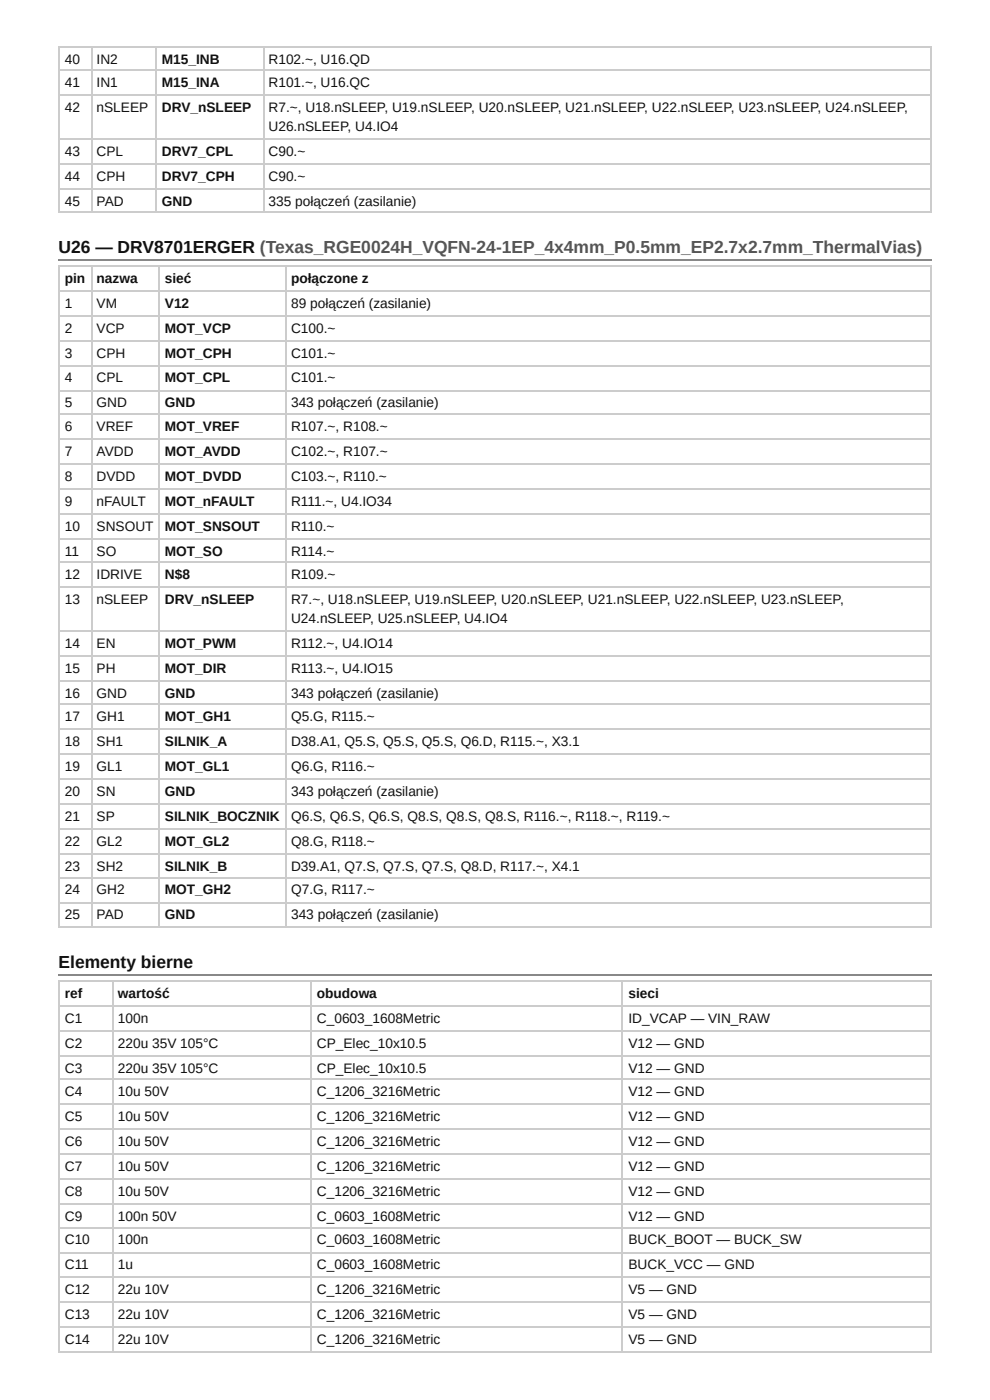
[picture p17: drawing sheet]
<svg xmlns="http://www.w3.org/2000/svg" width="210mm" height="297mm" viewBox="0 0 210 297" stroke-linecap="round" stroke-linejoin="round" font-family="sans-serif">
<defs><g id="words">
<g font-size="3.7" fill="#111">
<text x="12.4" y="53.7">U26 — DRV8701ERGER (Texas_RGE0024H_VQFN-24-1EP_4x4mm_P0.5mm_EP2.7x2.7mm_ThermalVias)</text>
<text x="12.4" y="205.6">Elementy bierne</text>
</g>
<g font-size="2.9" fill="#111">
<text x="13.8" y="13.5">40</text>
<text x="20.5" y="13.5">IN2</text>
<text x="34.4" y="13.5">M15_INB</text>
<text x="57" y="13.5">R102.~, U16.QD</text>
<text x="13.8" y="18.5">41</text>
<text x="13.8" y="23.8">42</text>
<text x="20.5" y="18.5">IN1</text>
<text x="20.5" y="23.8">nSLEEP</text>
<text x="34.4" y="18.5">M15_INA</text>
<text x="34.4" y="23.8">DRV_nSLEEP</text>
<text x="57" y="18.5">R101.~, U16.QC</text>
<text x="57" y="23.8">R7.~, U18.nSLEEP, U19.nSLEEP, U20.nSLEEP, U21.nSLEEP, U22.nSLEEP, U23.nSLEEP, U24.nSLEEP,</text>
<text x="57" y="27.8">U26.nSLEEP, U4.IO4</text>
<text x="13.8" y="33.1">43</text>
<text x="20.5" y="33.1">CPL</text>
<text x="34.4" y="33.1">DRV7_CPL</text>
<text x="57" y="33.1">C90.~</text>
<text x="13.8" y="38.4">44</text>
<text x="20.5" y="38.4">CPH</text>
<text x="34.4" y="38.4">DRV7_CPH</text>
<text x="57" y="38.4">C90.~</text>
<text x="13.8" y="43.7">45</text>
<text x="20.5" y="43.7">PAD</text>
<text x="34.4" y="43.7">GND</text>
<text x="57" y="43.7">335 połączeń (zasilanie)</text>
<text x="13.8" y="60.1">pin</text>
<text x="13.8" y="65.4">1</text>
<text x="20.5" y="60.1">nazwa</text>
<text x="20.5" y="65.4">VM</text>
<text x="35" y="60.1">sieć</text>
<text x="35" y="65.4">V12</text>
<text x="61.8" y="60.1">połączone z</text>
<text x="61.8" y="65.4">89 połączeń (zasilanie)</text>
<text x="13.8" y="70.6">2</text>
<text x="20.5" y="70.6">VCP</text>
<text x="35" y="70.6">MOT_VCP</text>
<text x="61.8" y="70.6">C100.~</text>
<text x="13.8" y="75.9">3</text>
<text x="20.5" y="75.9">CPH</text>
<text x="35" y="75.9">MOT_CPH</text>
<text x="61.8" y="75.9">C101.~</text>
<text x="13.8" y="81.2">4</text>
<text x="20.5" y="81.2">CPL</text>
<text x="35" y="81.2">MOT_CPL</text>
<text x="61.8" y="81.2">C101.~</text>
<text x="13.8" y="86.5">5</text>
<text x="20.5" y="86.5">GND</text>
<text x="35" y="86.5">GND</text>
<text x="61.8" y="86.5">343 połączeń (zasilanie)</text>
<text x="13.8" y="91.5">6</text>
<text x="20.5" y="91.5">VREF</text>
<text x="35" y="91.5">MOT_VREF</text>
<text x="61.8" y="91.5">R107.~, R108.~</text>
<text x="13.8" y="96.8">7</text>
<text x="20.5" y="96.8">AVDD</text>
<text x="35" y="96.8">MOT_AVDD</text>
<text x="61.8" y="96.8">C102.~, R107.~</text>
<text x="13.8" y="102.1">8</text>
<text x="13.8" y="107.4">9</text>
<text x="20.5" y="102.1">DVDD</text>
<text x="20.5" y="107.4">nFAULT</text>
<text x="35" y="102.1">MOT_DVDD</text>
<text x="35" y="107.4">MOT_nFAULT</text>
<text x="61.8" y="102.1">C103.~, R110.~</text>
<text x="61.8" y="107.4">R111.~, U4.IO34</text>
<text x="13.8" y="112.7">10</text>
<text x="20.5" y="112.7">SNSOUT</text>
<text x="35" y="112.7">MOT_SNSOUT</text>
<text x="61.8" y="112.7">R110.~</text>
<text x="13.8" y="118">11</text>
<text x="20.5" y="118">SO</text>
<text x="35" y="118">MOT_SO</text>
<text x="61.8" y="118">R114.~</text>
<text x="13.8" y="123">12</text>
<text x="20.5" y="123">IDRIVE</text>
<text x="35" y="123">N$8</text>
<text x="61.8" y="123">R109.~</text>
<text x="13.8" y="128.3">13</text>
<text x="20.5" y="128.3">nSLEEP</text>
<text x="35" y="128.3">DRV_nSLEEP</text>
<text x="61.8" y="128.3">R7.~, U18.nSLEEP, U19.nSLEEP, U20.nSLEEP, U21.nSLEEP, U22.nSLEEP, U23.nSLEEP,</text>
<text x="13.8" y="137.6">14</text>
<text x="20.5" y="137.6">EN</text>
<text x="35" y="137.6">MOT_PWM</text>
<text x="61.8" y="132.3">U24.nSLEEP, U25.nSLEEP, U4.IO4</text>
<text x="61.8" y="137.6">R112.~, U4.IO14</text>
<text x="13.8" y="142.9">15</text>
<text x="20.5" y="142.9">PH</text>
<text x="35" y="142.9">MOT_DIR</text>
<text x="61.8" y="142.9">R113.~, U4.IO15</text>
<text x="13.8" y="148.2">16</text>
<text x="20.5" y="148.2">GND</text>
<text x="35" y="148.2">GND</text>
<text x="61.8" y="148.2">343 połączeń (zasilanie)</text>
<text x="13.8" y="153.2">17</text>
<text x="20.5" y="153.2">GH1</text>
<text x="35" y="153.2">MOT_GH1</text>
<text x="61.8" y="153.2">Q5.G, R115.~</text>
<text x="13.8" y="158.5">18</text>
<text x="20.5" y="158.5">SH1</text>
<text x="35" y="158.5">SILNIK_A</text>
<text x="61.8" y="158.5">D38.A1, Q5.S, Q5.S, Q5.S, Q6.D, R115.~, X3.1</text>
<text x="13.8" y="163.8">19</text>
<text x="20.5" y="163.8">GL1</text>
<text x="35" y="163.8">MOT_GL1</text>
<text x="61.8" y="163.8">Q6.G, R116.~</text>
<text x="13.8" y="169.1">20</text>
<text x="20.5" y="169.1">SN</text>
<text x="35" y="169.1">GND</text>
<text x="61.8" y="169.1">343 połączeń (zasilanie)</text>
<text x="13.8" y="174.4">21</text>
<text x="13.8" y="179.7">22</text>
<text x="20.5" y="174.4">SP</text>
<text x="20.5" y="179.7">GL2</text>
<text x="35" y="174.4">SILNIK_BOCZNIK</text>
<text x="35" y="179.7">MOT_GL2</text>
<text x="61.8" y="174.4">Q6.S, Q6.S, Q6.S, Q8.S, Q8.S, Q8.S, R116.~, R118.~, R119.~</text>
<text x="61.8" y="179.7">Q8.G, R118.~</text>
<text x="13.8" y="184.9">23</text>
<text x="20.5" y="184.9">SH2</text>
<text x="35" y="184.9">SILNIK_B</text>
<text x="61.8" y="184.9">D39.A1, Q7.S, Q7.S, Q7.S, Q8.D, R117.~, X4.1</text>
<text x="13.8" y="190">24</text>
<text x="20.5" y="190">GH2</text>
<text x="35" y="190">MOT_GH2</text>
<text x="61.8" y="190">Q7.G, R117.~</text>
<text x="13.8" y="195.3">25</text>
<text x="20.5" y="195.3">PAD</text>
<text x="35" y="195.3">GND</text>
<text x="61.8" y="195.3">343 połączeń (zasilanie)</text>
<text x="13.8" y="211.9">ref</text>
<text x="25" y="211.9">wartość</text>
<text x="67.3" y="211.9">obudowa</text>
<text x="133.5" y="211.9">sieci</text>
<text x="13.8" y="217.2">C1</text>
<text x="25" y="217.2">100n</text>
<text x="67.3" y="217.2">C_0603_1608Metric</text>
<text x="133.5" y="217.2">ID_VCAP — VIN_RAW</text>
<text x="13.8" y="222.5">C2</text>
<text x="13.8" y="227.8">C3</text>
<text x="25" y="222.5">220u 35V 105°C</text>
<text x="25" y="227.8">220u 35V 105°C</text>
<text x="67.3" y="222.5">CP_Elec_10x10.5</text>
<text x="67.3" y="227.8">CP_Elec_10x10.5</text>
<text x="133.5" y="222.5">V12 — GND</text>
<text x="133.5" y="227.8">V12 — GND</text>
<text x="13.8" y="232.8">C4</text>
<text x="25" y="232.8">10u 50V</text>
<text x="67.3" y="232.8">C_1206_3216Metric</text>
<text x="133.5" y="232.8">V12 — GND</text>
<text x="13.8" y="238.1">C5</text>
<text x="25" y="238.1">10u 50V</text>
<text x="67.3" y="238.1">C_1206_3216Metric</text>
<text x="133.5" y="238.1">V12 — GND</text>
<text x="13.8" y="243.4">C6</text>
<text x="25" y="243.4">10u 50V</text>
<text x="67.3" y="243.4">C_1206_3216Metric</text>
<text x="133.5" y="243.4">V12 — GND</text>
<text x="13.8" y="248.7">C7</text>
<text x="25" y="248.7">10u 50V</text>
<text x="67.3" y="248.7">C_1206_3216Metric</text>
<text x="133.5" y="248.7">V12 — GND</text>
<text x="13.8" y="254">C8</text>
<text x="25" y="254">10u 50V</text>
<text x="67.3" y="254">C_1206_3216Metric</text>
<text x="133.5" y="254">V12 — GND</text>
<text x="13.8" y="259.3">C9</text>
<text x="25" y="259.3">100n 50V</text>
<text x="67.3" y="259.3">C_0603_1608Metric</text>
<text x="133.5" y="259.3">V12 — GND</text>
<text x="13.8" y="264.3">C10</text>
<text x="13.8" y="269.6">C11</text>
<text x="25" y="264.3">100n</text>
<text x="25" y="269.6">1u</text>
<text x="67.3" y="264.3">C_0603_1608Metric</text>
<text x="67.3" y="269.6">C_0603_1608Metric</text>
<text x="133.5" y="264.3">BUCK_BOOT — BUCK_SW</text>
<text x="133.5" y="269.6">BUCK_VCC — GND</text>
<text x="13.8" y="274.9">C12</text>
<text x="25" y="274.9">22u 10V</text>
<text x="67.3" y="274.9">C_1206_3216Metric</text>
<text x="133.5" y="274.9">V5 — GND</text>
<text x="13.8" y="280.2">C13</text>
<text x="25" y="280.2">22u 10V</text>
<text x="67.3" y="280.2">C_1206_3216Metric</text>
<text x="133.5" y="280.2">V5 — GND</text>
<text x="13.8" y="285.5">C14</text>
<text x="25" y="285.5">22u 10V</text>
<text x="67.3" y="285.5">C_1206_3216Metric</text>
<text x="133.5" y="285.5">V5 — GND</text>
</g>
</g></defs>
<path d="M12.4 9.9h185.5M12.4 14.9h185.5M12.6 9.8v35.4M19.4 9.8v35.4M33.2 9.8v35.4M56 9.8v35.4M197.8 9.8v35.4M12.4 20.2h185.5M12.4 29.5h185.5M12.4 34.8h185.5M12.4 40.1h185.5M12.4 45.1h185.5" fill="none" stroke="#ccc" stroke-width=".26"/>
<path d="M12.4 55.2h185.5" fill="none" stroke="#888" stroke-width=".26"/>
<g fill="#fff">
<path d="M12.7 56.6h6.6v5.3h-6.6z"/>
<path d="M19.3 56.6h14.6v5.3h-14.6z"/>
<path d="M33.9 56.6h26.7v5.3h-26.7z"/>
<path d="M60.6 56.6h137.3v5.3h-137.3z"/>
</g>
<g fill="none" stroke="#ccc" stroke-width=".26">
<path d="M12.4 56.5h185.5M12.6 56.4v140.7M19.4 56.4v140.7M33.7 56.4v140.7M60.7 56.4v140.7M197.8 56.4v140.7M12.4 61.8h185.5M12.4 67.1h185.5M12.4 72.4h185.5M12.4 77.7h185.5M12.4 82.9h185.5M12.4 88h185.5"/>
<path d="M12.4 93.3h185.5M12.4 98.6h185.5M12.4 103.8h185.5M12.4 109.1h185.5M12.4 114.4h185.5M12.4 119.5h185.5M12.4 124.8h185.5M12.4 134h185.5M12.4 139.3h185.5M12.4 144.6h185.5M12.4 149.6h185.5M12.4 154.9h185.5"/>
<path d="M12.4 160.2h185.5M12.4 165.5h185.5M12.4 170.8h185.5M12.4 176.1h185.5M12.4 181.4h185.5M12.4 186.4h185.5M12.4 191.7h185.5M12.4 197h185.5"/>
</g>
<path d="M12.4 207h185.5" fill="none" stroke="#888" stroke-width=".26"/>
<g fill="#fff">
<path d="M12.7 208.2h11.1v5.3h-11.1z"/>
<path d="M23.8 208.2h42.3v5.3h-42.3z"/>
<path d="M66.1 208.2h66.2v5.3h-66.2z"/>
<path d="M132.3 208.2h65.6v5.3h-65.6z"/>
</g>
<g fill="none" stroke="#ccc" stroke-width=".26">
<path d="M12.4 208.4h185.5M12.4 213.7h185.5M12.4 218.9h185.5M12.6 208.2v78.9M23.9 208.2v78.9M66 208.2v78.9M132.2 208.2v78.9M197.8 208.2v78.9M12.4 224.2h185.5M12.4 229.3h185.5M12.4 234.6h185.5M12.4 239.8h185.5"/>
<path d="M12.4 245.1h185.5M12.4 250.4h185.5M12.4 255.7h185.5M12.4 260.7h185.5M12.4 266h185.5M12.4 271.3h185.5M12.4 276.6h185.5M12.4 281.9h185.5M12.4 287.2h185.5"/>
</g>
<use href="#words"/>
</svg>
